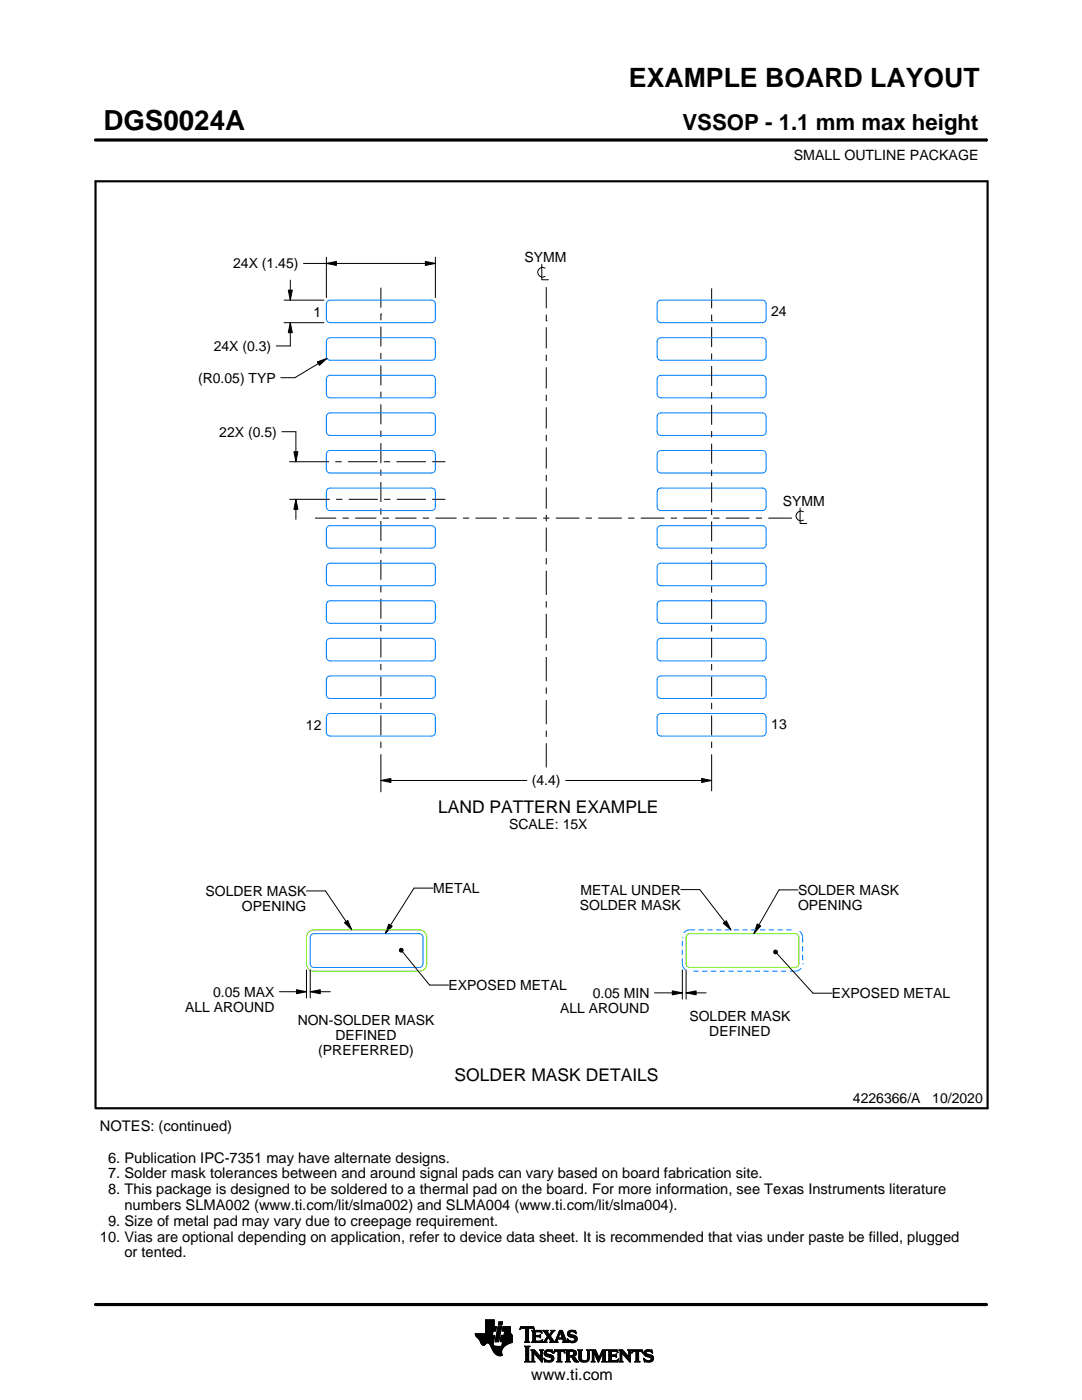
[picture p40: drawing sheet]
<svg xmlns="http://www.w3.org/2000/svg" width="216mm" height="279mm" viewBox="0 0 216 279" stroke-linecap="round" stroke-linejoin="round" font-family="sans-serif">
<defs><g id="words">
<text font-size="5.5" x="20.6" y="26">DGS0024A</text>
<text font-size="5.3" x="125.5" y="17.4">EXAMPLE BOARD LAYOUT</text>
<text font-size="4.4" x="136.2" y="26">VSSOP - 1.1 mm max height</text>
<g font-size="3.5">
<text x="87.4" y="162.3">LAND PATTERN EXAMPLE</text>
<text x="90.7" y="215.7">SOLDER MASK DETAILS</text>
</g>
<text font-size="3.2" x="106" y="275.3">www.ti.com</text>
<g font-size="2.9">
<text x="19.9" y="225.7">NOTES: (continued)</text>
<text x="21.6" y="232">6. Publication IPC-7351 may have alternate designs.</text>
<text x="21.6" y="235.2">7. Solder mask tolerances between and around signal pads can vary based on board fabrication site.</text>
<text x="21.6" y="238.3">8. This package is designed to be soldered to a thermal pad on the board. For more information, see Texas Instruments literature</text>
<text x="21.6" y="244.6">9. Size of metal pad may vary due to creepage requirement.</text>
<text x="24.8" y="241.5">numbers SLMA002 (www.ti.com/lit/slma002) and SLMA004 (www.ti.com/lit/slma004).</text>
<text x="19.9" y="247.8">10. Vias are optional depending on application, refer to device data sheet. It is recommended that vias under paste be filled, plugged</text>
<text x="24.8" y="250.9">or tented.</text>
</g>
<g font-size="2.8">
<text x="158.4" y="32">SMALL OUTLINE PACKAGE</text>
<text x="46.5" y="53.6">24X (1.45)</text>
<text x="104.7" y="52.3">SYMM</text>
<text x="62.6" y="63.2">1</text>
<text x="153.9" y="63.1">24</text>
<text x="42.6" y="70">24X (0.3)</text>
<text x="39.5" y="76.4">(R0.05) TYP</text>
<text x="43.8" y="87.2">22X (0.5)</text>
<text x="156.2" y="101">SYMM</text>
<text x="61.1" y="145.6">12</text>
<text x="153.9" y="145.4">13</text>
<text x="106.1" y="156.8">(4.4)</text>
<text x="101.6" y="165.4">SCALE: 15X</text>
<text x="41" y="178.8">SOLDER MASK</text>
<text x="86.4" y="178.2">METAL</text>
<text x="115.9" y="178.5">METAL UNDER</text>
<text x="159.2" y="178.6">SOLDER MASK</text>
<text x="48.3" y="181.8">OPENING</text>
<text x="115.7" y="181.5">SOLDER MASK</text>
<text x="159.2" y="181.6">OPENING</text>
<text x="89.5" y="197.6">EXPOSED METAL</text>
<text x="36.9" y="201.9">ALL AROUND</text>
<text x="42.5" y="198.9">0.05 MAX</text>
<text x="111.8" y="202.1">ALL AROUND</text>
<text x="118.3" y="199.1">0.05 MIN</text>
<text x="137.6" y="203.7">SOLDER MASK</text>
<text x="166" y="199.2">EXPOSED METAL</text>
<text x="59.4" y="204.6">NON-SOLDER MASK</text>
<text x="66.9" y="207.6">DEFINED</text>
<text x="141.5" y="206.7">DEFINED</text>
<text x="63.5" y="210.6">(PREFERRED)</text>
<text x="170.2" y="220.2">4226366/A</text>
<text x="186" y="220.2">10/2020</text>
</g>
</g></defs>
<g fill="none" stroke="#000" stroke-width=".2">
<path d="M19.1 27.9h177.7M196.8 27.7v.5M56.7 59.9h7.9M57.5 57.9h.8l-.4 2zM57.9 55.9v4M60.6 52.6h26.3M65.1 52.6l2-.4v.8zM65.1 51.3v8.1M76 57.4v4M84.9 52.2l2 .4-2 .4zM86.9 51.3v8.1M108.1 52.7v3.1h1.3"/>
<path d="M108.8 53.5a.98 .98 0 0 0-1.5 .8 .98 .98 0 0 0 1.5 .9M109 57.3v4.2M142 57.5v4M56.7 64.4h7.9M57.9 64.4l.4 2h-.8zM57.9 64.4v4.6h-2.8M63.3 72.2l1.9-.7-1.5 1.4zM65.2 71.5l-6.4 3.9h-2.8M76 62.7h.1M76 62.7v1.2M76 65.2v4M76 70.4v1.3"/>
<path d="M76 72.9v4M76 78.2v1.2M109 64h.1M109 62.8v1.2M109 65.3v4.2M109 70.8v1.2M109 73.3v4.2M109 78.8v1.2M142 64h.1M142 62.8v1.2M142 65.3v4M142 70.5v1.3"/>
<path d="M142 73v4M142 78.3v1.2M56.2 86.2h2.8v5.9M57.8 92.1h7.9M57.8 99.6h8M58.6 90.2h.8l-.4 1.9zM59 99.6l.4 2h-.8zM59 99.6v4.1M66.9 92.1h1.3M67.1 99.6h1.2M69.4 92.1h5.9M69.6 99.6h5.8"/>
<path d="M76 80.7v4M76 85.9v1.3M76 88.5v3.9M76 93.7v1.3M76 96.2v4M76.6 92.1h1.2M76.7 99.6h1.2M79.1 92.1h5.9M79.2 99.6h5.8M86.2 99.6h2.7M86.2 92.1h2.7M109 81.3v4.2"/>
<path d="M109 86.8v1.2M109 89.3v4.2M109 94.8v1.2M109 97.3v4.2M142 80.8v4M142 86v1.3M142 88.5v4M142 93.8v1.2M142 96.3v4M62.9 103.4h4.2M68.3 103.4h1.3M70.9 103.4h4.2"/>
<path d="M76 101.5v1.2M76 104v4M76 109.2v1.3M76 111.7v4M76 117v1.2M76 119.5v4M76.4 103.4h1.2M78.9 103.4h4.2M84.4 103.4h1.2M86.9 103.4h4.2M92.4 103.4h1.2M94.9 103.4h4.2"/>
<path d="M100.4 103.4h1.2M102.9 103.4h4.2M108.4 103.4h1.2M109 102.8v1.2M109 105.3v4.8M109 111.4v1.2M109 113.9v4.8M109 120v1.2M110.9 103.4h4.7M116.9 103.4h1.2M119.4 103.4h4.7M125.3 103.4h1.3"/>
<path d="M127.9 103.4h4.7M133.8 103.4h1.3M136.3 103.4h4.8M142 101.5v1.3M142 104v4M142 109.3v1.2M142 111.8v4M142 117v1.3M142 119.5v4M142.3 103.4h1.3M144.8 103.4h4.7M150.8 103.4h1.3"/>
<path d="M153.3 103.4h4.7M159.6 101.4v3.1h1.4M160.3 102.1a.98 .98 0 0 0-1.5 .9 .98 .98 0 0 0 1.5 .8M76 124.7v1.3M76 127.2v4M76 132.5v1.2M76 135v4M109 122.5v4.8M109 128.6v1.3M109 131.1v4.8M109 137.2v1.3M109 139.7v4.9"/>
<path d="M142 124.8v1.2M142 127.3v4M142 132.5v1.3M142 135v4M76 155.8l2-.4v.8zM76 140.3v1.2M76 142.8v4M76 148v1.3M76 150.5v7.6M76 155.8h29.1M109 145.8v1.3M109 148.3v4.9"/>
<path d="M112.9 155.8h29.1M140 155.4l2 .4-2 .4zM142 140.3v1.2M142 142.8v4M142 148v1.3M142 150.5v7.3M61.1 177.8h3.8l5.3 7.8M86.4 177.2h-3.8l-5.7 9.1M135.8 177.5h3.8l6.2 8.1M159.2 177.6h-3.8l-5 8.7M55.8 197.9h5.4M59.2 197.5l2 .4-2 .4z"/>
<path d="M61.2 193.6v5.6M61.9 197.9l2-.4v.8zM61.9 193.6v5.6M61.9 197.9h4M68.7 184.1l.7-.4 .8 1.9zM77.6 184.4l.7 .5-1.4 1.4zM79.7 189.5l.3-.3 .3 .1 .2 .3-.2 .3-.3 .1-.3-.2zM80.3 189.9l5.4 6.7h3.8M130.6 198.1h5.6M134.2 197.7l2 .4-2 .4zM136.2 193.6v5.8M136.9 198.1l2-.4v.8z"/>
<path d="M136.9 198.1h4M136.9 193.6v5.8M144.3 184.2l.6-.5 .9 1.9zM151.1 184.4l.7 .4-1.4 1.5zM154.4 189.8l.3-.2 .3 .1 .2 .3-.2 .3-.3 .1-.3-.2zM155 190.3l7.2 7.9h3.8M94.8 266.2h3.5M94.8 266.3h3.5M94.9 266.4h3.3M94.9 266.5h3.8l-.2 1.2M94.9 266.5h3.8M95 266.6h3.7"/>
<path d="M95 266.7h3.7M95.1 266.8h3.6M95.2 266.9h3.4M95.3 267h3.3M95.4 267.1h3.2M95.5 267.2h3.1M95.6 267.3h3M95.7 267.4h2.8M95.7 267.5h2.8M95.8 267.6h2.7M95.8 267.7h2.7M95.9 267.8h2.6"/>
<path d="M95.9 267.9h2.5M95.9 268h2.5M96 268h1.1M96 268.1h1M96.1 268.2h.8M96.1 268.3h.7M96.2 268.4h.6M96.3 268.4h.4M96.9 266.1h1.4M96.9 266h1.4M96.9 265.9h1.4M96.9 265.8h1.5"/>
<path d="M96.9 265.7h1.5M96.9 264.7l2.2 .1-.2 .9h-.5l-.2 .8M96.9 265.6h2M96.9 265.5h2M96.9 265.4h2M96.9 265.3h2.1M96.9 265.2h2.1M96.9 265.1h2.1M96.9 265h2.1M96.9 264.9h2.1M96.9 264.8h2.2M96.9 264.6h1.7"/>
<path d="M96.9 264.5h1.7M96.9 264.4h1.7M96.9 264.3h1.7M96.9 264.2h1.7M96.9 264.1h1.7M96.9 264h1.7M96.9 263.9h1.7M96.9 263.8h1.7M96.9 263.7h1.7M96.9 263.6h1.7M96.9 263.5h1.7M96.9 263.4h1.7"/>
<path d="M97.5 268h.9M97.6 268.1h.8M97.7 268.2h.7M97.7 268.3h.7M97.8 268.4h.6M97.9 268.5h.6M97.9 268.6h.7M98 268.7h1.1M98 268.8h2.6M98 268.8h2.5M98.1 268.9h2.3M98.1 269h2.3"/>
<path d="M98.1 269.1h2.2M98.2 269.2h2.1M98.2 269.2h2M98.2 269.3h2M98.3 269.4h1.9M98.3 269.5h1.8M98.4 269.6h1.7M98.4 268v.4l.3 .2 2 .1M98.5 269.7h1.6M98.5 267.7l-.1 .3M98.5 269.8h1.6M98.6 269.9h1.5"/>
<path d="M98.6 264.8v-1.4h-1.7v2.8h-2.1l.1 .3 .7 .8 .7 1.1 .3 .1 .6-.5 .4 .1 1 1.8 .8 .6h.8l-.1-1 .8-1M98.6 270h1.5M98.7 270h1.4M98.8 270.1h1.3M98.8 267.7h.7M98.8 267.6h.7M98.8 267.5h.7M98.9 270.2h1.2M98.9 267.4h.7M98.9 267.3h.7M98.9 267.2h.7M98.9 267.1h.7"/>
<path d="M98.9 267h.7M98.9 270.3h1.3M99 266.9h.6M99 266.9h.7M99 266.8h.7M99 266.7h.7M99 266.6h.7M99 266.5h.7M99.1 270.4h1.1M99.1 266.4h.7M99.1 266.3h.7M99.1 266.2h.7"/>
<path d="M99.1 266.1h.7M99.1 266h.7M99.2 265.9h.7M99.2 265.8h.7M99.2 270.4h1M99.2 265.7h.7M99.2 265.6h.7M99.2 265.5h.7M99.3 265.4h.6M99.3 265.4h.7M99.3 265.3h.7M99.3 265.2h.7"/>
<path d="M99.3 265.1h.7M99.3 265h.7M99.4 270.5h.8M99.4 264.9h.7M99.4 264.8h.7M99.4 264.8h.7l-.6 3h-.7zM99.4 264.5l.2-.7h.7l-.2 .7h-.7M99.5 264.4h.6M99.5 264.3h.7M99.5 264.2h.7M99.5 264.1h.7M99.5 264h.7"/>
<path d="M99.5 263.9h.7M99.6 263.8h.7M99.8 270.6h.1M99.8 267.7h2.4M99.8 267.6h2.4M99.8 267.5h2.4M99.9 267.4h2.3M99.9 267.3h2.3M99.9 267.2h2.3M99.9 267.1h2.3M99.9 267h2.3M99.9 266.9h2.3"/>
<path d="M100 266.9h2.2M100 266.8h2.2M100 266.7h2.2M100 266.6h2.2M100 266.5h2.2M100.1 268.6h.7M100.2 268.5h.7M100.2 268.4h.8M100.2 268.4h.9M100.2 268.3h1M100.2 268.2h1.2M100.2 265.6h1.6"/>
<path d="M100.2 268.1h1.4M100.2 265.5h1.6M100.2 268h1.6M100.3 265.4h1.5M100.3 268h1.7M100.3 267.9h1.9M100.3 265.3h1.5M100.3 267.8h1.9M100.3 265.2h1.5M100.3 265.1h1.5M100.3 265h1.5M100.4 264.9h1.4"/>
<path d="M100.4 264.8h1.4M100.6 266.5l.1-.8h-.5l.2-.9h1.4l.1 1.1 .3 .6v1.4l-1.3 .6M100.6 266.4h1.5M100.6 266.3h1.4M100.6 266.2h1.4M100.6 266.1h1.3M100.7 266h1.2M100.7 265.9h1.2M100.7 265.8h1.1M100.7 265.7h1.1M102.2 266.5h-2.2l-.2 1.1 .5 .2-.2 .9M103.7 265.3h.1"/>
<path d="M103.8 265.2h.2M103.8 265h2.8M103.8 264.9h2.7M103.9 264.8h2.6M104.7 267.8h1M104.7 271.8h1.1M104.7 268.7h1M104.8 267.7h.7M104.8 271.7h.8M104.9 265.2h.6M104.9 268.9h.6M104.9 267.6h.6"/>
<path d="M104.9 267.5l-.2 .3M104.9 267.5h.6M104.9 267.4h.6M104.9 267.3h.6M104.9 267.2h.6M104.9 267.1h.6M104.9 267h.6M104.9 266.8h.6M104.9 266.7h.6M104.9 266.6h.6M104.9 266.5h.6M104.9 266.4h.6"/>
<path d="M104.9 266.3h.6M104.9 266.2h.6M104.9 266.1h.6M104.9 265.9h.6M104.9 265.8h.6M104.9 265.7h.6M104.9 265.6h.6M104.9 265.5h.6M104.9 265.4h.6M104.9 265.3h.6M104.9 271.5h.6M104.9 269h.6"/>
<path d="M104.9 271.4h.6M104.9 271.4v-2.4l-.2-.4h1.1l-.3 .4v2.4M104.9 271.4l-.2 .4h1.1l-.3-.4M104.9 271.3h.6M104.9 271.2h.6M104.9 271.1h.6M104.9 271h.6M104.9 270.9h.6M104.9 270.8h.6M104.9 270.6h.6M104.9 270.5h.6M104.9 270.4h.6"/>
<path d="M104.9 270.3h.6M104.9 270.2h.6M104.9 270.1h.6M104.9 270h.6M104.9 269.9h.6M104.9 269.8h.6M104.9 269.6h.6M104.9 269.5h.6M104.9 269.4h.6M104.9 269.3h.6M104.9 269.2h.6M104.9 269.1h.6"/>
<path d="M105.5 267.5l.2 .3M105.5 267.5v-2.3l.7-.1 .4 .3-.1-.6h-2.6l-.1 .6 .4-.3 .7 .1v2.3M105.7 267.8h-1M105.9 271.8h.8M105.9 269.4h.8M106.1 269.5h.7M106.1 267.8h2M106.1 271.7h.5M106.2 269.6h.7M106.2 271.5h.3M106.2 265.6h1.8M106.2 269.8h.8"/>
<path d="M106.2 271.4h.3M106.2 271.4l-.3 .4h.8l-.2-.4M106.2 271.3h.3M106.2 271.2h.3M106.2 271.1h.3M106.2 271h.3M106.2 270.9h.3M106.2 270.8h.3M106.2 270.6h.3M106.2 270.5h.3M106.2 270.4h.3M106.2 270.3h.3"/>
<path d="M106.2 270.2h.3M106.2 270.1h.3M106.2 270h1M106.2 269.9h.9M106.2 269.8v1.6M106.2 269.8l-.3-.4h.8l1.2 1.4M106.3 267.7h1.8M106.3 265.7h1.8M106.3 267.6h.6M106.3 265.8h.6M106.3 267.5l-.2 .3M106.3 267.5h.5"/>
<path d="M106.3 267.4h.5M106.3 267.3h.5M106.3 267.2h.5M106.3 267.1h.5M106.3 267h.5M106.3 266.8h.5M106.3 266.7h1.6M106.3 266.6h1.6M106.3 266.5h.5M106.3 266.4h.5M106.3 266.3h.5M106.3 266.2h.5"/>
<path d="M106.3 266.1h.5M106.3 265.9h.5M106.4 265.2h.2M106.5 270h.1M106.5 270v1.4M106.5 265.3h.1M106.6 270.1h.7M106.7 270.2h.7M106.8 270.3h.7M106.8 265.9l.2-.1h.6l.6 .2-.2-.5h-1.9l.2 .3v1.7M106.8 265.9v.6h.8l.3-.2v.7M106.9 270.4h.7"/>
<path d="M107 270.5h.7M107.1 270.6h.7M107.2 270.8h1M107.3 270.9h.9M107.4 271h.8M107.5 271.1h.7M107.6 271.2h.6M107.6 266.5h.3M107.7 271.3h.5M107.7 269.4h.7M107.7 266.8h.2M107.7 267.6h.5"/>
<path d="M107.8 266.4h.1M107.8 271.4h.4M107.8 267h.1M107.8 265.8h.3M107.8 269.5h.5M107.9 271.5h.3M107.9 269.6h.3M107.9 267l-.3-.2h-.8l.1 .8h.9l.5-.2M107.9 269.8h.3M107.9 270.6h.3M107.9 270.5h.3M107.9 270.4h.3"/>
<path d="M107.9 270.3h.3M107.9 270.2h.3M107.9 270.1h.3M107.9 270h.3M107.9 269.9h.3M107.9 269.8v1M107.9 269.8l-.2-.4h.7l-.2 .4M108 271.7h.2M108 265.9h.1M108 267.5h.2M108.1 271.8h.1M108.1 266.1h.1"/>
<path d="M108.2 267.4h.1M108.2 269.8v2.1l-1.7-1.9M108.2 267.8h.9M108.3 267.4l-.2 .5-2-.1M108.3 265.6h1M108.5 267.7h.5M108.5 271.1l.8 .4h.5l.2-.1-.1-.4-1-.4-.3-.3 .1-.7 .7-.2 .6 .1 .2-.1 .1 .6-.9-.3-.3 .1-.1 .3 1.3 .4 .2 .6M108.5 271.1h.1M108.5 265.7h.7M108.5 271.2h.2M108.6 271.3h.2M108.6 270.1h.4"/>
<path d="M108.6 270h.4M108.6 270.2h.6M108.6 267.6h.4M108.6 271.4h.4M108.6 269.9h.4M108.6 270.3h1M108.6 265.8h.7M108.6 271.5h.8M108.6 269.8h.5M108.7 271.7h1.5M108.7 270.4h1.3M108.7 267.5h.3"/>
<path d="M108.7 271.8h.1M108.7 265.9h.6M108.7 269.6h1.5M108.8 267.4h.3M108.8 270.5h1.5M108.8 266.1h.6M108.8 269.5h1.4M108.8 267.3h.4M108.9 266.2h.6M108.9 267.2h.4M108.9 266.3h.6M108.9 270.6h1.5"/>
<path d="M109 267.1h.3M109 266.4h1M109.1 271.8h.9M109.1 269.4h.7M109.1 267h.9M109.1 266.5h.8M109.1 267.8h-.9M109.2 266.8h.8M109.2 266.6h.6M109.2 266.7h.7M109.2 266.7l-.6 .9-.4 .2M109.3 270.8h1.1"/>
<path d="M109.5 267.1h.6M109.6 267.2h.6M109.7 271.5h.7M109.7 267.3h.6M109.7 267.8l.2-.2-.5-.7-.4 .8 .1 .1M109.7 267.8h1.6M109.7 266.3h.4M109.7 267.4h.6M109.8 270.9h.7M109.8 266.2h.3M109.8 266.6l.9 1.2 1-2.3h.5l.8 2.1 .3 .2M109.8 267.5h.6"/>
<path d="M109.9 266.1h.3M109.9 269.8h.4M109.9 267.6h.6M109.9 267.7h.7M109.9 271.4h.5M109.9 265.9h.4M110 271h.5M110 265.6h.7M110 265.9l-.4 .5-.4-.6 .2-.3h-1.1l.9 1.2M110 265.9l.1-.2-.2-.2h.8l-.9 1.1M110 271.3h.5M110 265.8h.4"/>
<path d="M110 271.1h.5M110 271.2h.5M110.1 269.4h.1M110.1 265.7h.4M110.1 269.9h.2M110.2 270h.1M110.5 270h.1M110.5 269.9h.2M110.5 271.1l-.2 .5-.8 .3-.6-.2-.2 .1-.2-.7M110.5 269.8h.3M110.6 269.6h2.1M110.6 269.5h2"/>
<path d="M110.6 269.4h2M110.7 267.7h.5M110.8 267.6h.4M110.9 267.5h.3M110.9 267.4h.3M111 267.3h.3M111 267.2h1.8M111 267.1h1.8M111.1 267h.3M111.1 271.8h1M111.1 266.8h.4M111.2 266.7h.3"/>
<path d="M111.2 267.5l.1-.2h1l.1 .2M111.2 267.5v.3h.1M111.2 266.6h.3M111.3 266.5h.3M111.3 271.7h.6M111.3 266.4h.3M111.3 271.5h.6M111.3 267.8h-1.6M111.3 269.8h.6M111.4 266.3h.3M111.4 271.4h.5M111.4 271.4l-.1-1.7h-.4l-.4 .4 .2-.7h1.9l.1 .7-.3-.4h-.5v1.7"/>
<path d="M111.4 270.5h.5M111.4 270.4h.5M111.4 270.3h.5M111.4 270.2h.5M111.4 270.1h.5M111.4 270h.5M111.4 269.9h.5M111.4 271.4l-.3 .4h1l-.2-.4M111.4 271.3h.5M111.4 271.2h.5M111.4 271.1h.5M111.4 271h.5"/>
<path d="M111.4 270.9h.5M111.4 270.8h.5M111.4 270.6h.5M111.4 266.2h.3M111.4 266.1h.4M111.5 265.9h.9M111.5 265.8h.8M111.6 265.7h.7M111.6 265.6h.6M111.8 265.9l.4 1.1h-.8zM111.9 266.1h.5M111.9 266.2h.5"/>
<path d="M111.9 266.3h.6M112 266.4h.5M112 266.5h.6M112.1 266.6h.5M112.1 266.7h.6M112.1 266.8h.6M112.2 267h.5M112.2 267.8h1.1M112.3 267.3h.6M112.3 267.4h.6M112.4 267.5h.6M112.4 267.5v.3h-.2"/>
<path d="M112.4 269.8h.3M112.4 267.6h.6M112.4 267.7h.7M112.6 269.9h.1M112.6 270h.2M112.8 271.8h1M112.8 269.4h1.6M113 269.5h1.7M113 271.7h.7M113 269.6h1.9M113 271.5h.6M113 269.8h.6"/>
<path d="M113 271.4h.6M113 271.4l-.2 .4h1l-.2-.4M113 271.3h.6M113 271.2h.6M113 271.1h.6M113 271h.6M113 270.9h.6M113 270.8h1.5M113 270.6h1.6M113 270.5h1.8M113 270.4h.6M113 270.3h.6"/>
<path d="M113 270.2h.6M113 270.1h.6M113 270h.6M113 269.9h.6M113 269.8v1.6M113 269.8l-.2-.4h1.4l.6 .2 .2 .3v.4l-.2 .3-.4 .1M113.2 267.3h.2M113.2 267.4h.3M113.2 266.2h.5M113.2 266.3h.6M113.2 266.1h.5M113.3 267.5h.3"/>
<path d="M113.3 267.8h-1.1M113.3 266.4h.9M113.3 265.9h.4M113.3 267.6h.6M113.3 266.5h1.3M113.3 267.7h1.6M113.3 265.8h.5M113.3 267.8h.2M113.4 266.6h1.5M113.4 265.7h1.5M113.4 265.7l.5-.2 .7 .1 .2-.1 .1 .7-.7-.4h-.4l-.1 .3 .1 .2 .9 .2 .4 .3 .1 .5-.3 .5-.6 .2-.7-.2-.2 .1-.2-.7 .9 .5 .5-.1 .1-.3-.2-.3-1.1-.4-.2-.4zM113.5 266.7h1.5"/>
<path d="M113.5 265.6h1.4M113.6 271.4v-.6h.4l.7 1h.8M113.6 269.9l.1-.2 .7 .2v.4l-.4 .2M113.6 269.9v.6M113.7 267.8h1.1M113.8 266.8h1.3M113.8 265.5h.6M114 268h.4M114.1 270.9h.6M114.2 271h.6M114.2 271.1h.7M114.3 271.2h.6"/>
<path d="M114.3 267h.8M114.3 269.8h.7M114.3 270.4h.6M114.4 271.3h.6M114.4 270.7l1.1 1.1M114.4 270.7h.1M114.4 271.4h.7M114.4 269.9h.6M114.4 270.3h.6M114.5 267.6h.5M114.5 270.2h.5M114.5 270h.5"/>
<path d="M114.5 265.8h.4M114.5 270.1h.5M114.5 271.5h.7M114.6 271.7h.7M114.6 267.1h.6M114.6 267.5h.5M114.7 267.2h.5M114.7 267.4h.5M114.7 265.9h.3M114.7 267.3h.5M114.7 271.8h.8M114.8 266.1h.2"/>
<path d="M114.9 266.2h.1M115.3 269.4h.9M115.4 269.5h.7M115.5 269.6h.5M115.5 269.8h.5M115.5 269.8v1.4l.4 .5 .6 .2 .7-.1 .3-.3 .1-.5M115.5 271h.5M115.5 270.9h.5M115.5 270.8h.5M115.5 270.6h.5M115.5 270.5h.5M115.5 270.4h.5"/>
<path d="M115.5 270.3h.5M115.5 270.2h.5M115.5 270.1h.5M115.5 270h.5M115.5 269.9h.5M115.5 269.8l-.2-.4h.9l-.2 .4M115.5 271.1h.5M115.5 271.2h.5M115.5 271.3h.6M115.6 271.4h.6M115.7 271.5h.8M115.8 271.7h1.5"/>
<path d="M116 271l.2 .4 .5 .2 .4-.2 .2-.4M116 269.8v1.2M116 271.8h1.1M116.8 271.5h.6M117 269.4h.8M117.1 271.4h.4M117.2 269.5h.5M117.2 271.3h.4M117.2 269.6h.4M117.2 271.2h.4M117.2 271.1h.4M117.3 269.8h.3"/>
<path d="M117.3 271h.3M117.3 270.9h.3M117.3 270.8h.3M117.3 270.6h.3M117.3 270.5h.3M117.3 270.4h.3M117.3 270.3h.3M117.3 270.2h.3M117.3 270.1h.3M117.3 270h.3M117.3 269.9h.3M117.6 269.8l.2-.4h-.8l.2 .3 .1 1.3"/>
<path d="M117.6 269.8v1.2M118 271.8h.7M118 269.4h.8M118.1 269.5h.8M118.1 271.7h.5M118.2 269.6h.7M118.2 271.5h.3M118.2 269.8h.8M118.2 271.4h.3M118.2 269.8l-.2-.4h.8l.7 1.6 .7-1.6h.9l-.3 .4M118.2 271.4l-.2 .4h.7l-.2-.4M118.2 271.3h.3"/>
<path d="M118.2 271.2h.3M118.2 271.1h.3M118.2 271h.3M118.2 270.9h.3M118.2 270.8h.3M118.2 270.6h.3M118.2 270.5h.3M118.2 270.4h.3M118.2 270.3h.3M118.2 270.2h.3M118.2 270.1h.3M118.2 270h.9"/>
<path d="M118.2 269.9h.8M118.2 269.8v1.6M118.6 270.1h.5M118.6 270.2h.6M118.7 270.3h.5M118.7 270.4h.6M118.8 270.5h.5M118.8 270.6h.6M118.9 270.8h.5M118.9 270.9h.6M119 271h.8M119 271.1h.8"/>
<path d="M119.1 271.2h.6M119.1 271.3h.6M119.2 271.4h.4M119.2 271.5h.4M119.3 271.7h.2M119.3 271.8h.2M119.6 270.9h.3M119.6 270.8h.3M119.7 270.6h.3M119.7 270.5h.3M119.8 270.4h.3M119.8 270.3h.3"/>
<path d="M119.9 270.2h.3M119.9 270.1h.3M120 270h.8M120 269.9h.8M120 269.8h.8M120.1 271.8h1M120.1 269.6h.7M120.1 269.5h.8M120.2 269.4h.9M120.2 271.7h.7M120.3 271.5h.5M120.3 271.4h.5"/>
<path d="M120.3 271.4l-.2 .4h1l-.3-.4M120.3 271.4v-1.5l-.9 2-.9-2v1.5M120.3 271.3h.5M120.3 271.2h.5M120.3 271.1h.5M120.3 271h.5M120.3 270.9h.5M120.3 270.8h.5M120.3 270.6h.5M120.3 270.5h.5M120.3 270.4h.5M120.3 270.3h.5"/>
<path d="M120.3 270.2h.5M120.3 270.1h.5M120.8 269.8v1.6M121.2 271.8h2M121.2 269.4h1.9M121.4 269.5h1.8M121.4 271.7h1.9M121.5 269.6h1.7M121.5 271.5h1.8M121.5 269.8h.5M121.5 271.4h.5M121.5 269.8l-.3-.4h1.9l.2 .6"/>
<path d="M121.5 269.9h.5M121.5 269.8v1.6M121.5 271.3h.5M121.5 271.2h.5M121.5 271.1h.5M121.5 271h.5M121.5 270.9h.5M121.5 270.8h.5M121.5 270.6h1.5M121.5 270.5h1.5M121.5 270.4h1.5M121.5 270.3h.5"/>
<path d="M121.5 270.2h.5M121.5 270.1h.5M121.5 270h.5M122.6 270.4l.4-.2v.7l-.2-.2h-.8v.7l.2 .1M122.9 270.8h.1M122.9 270.3h.1M123 269.8h.3M123.1 271.4h.3M123.2 269.9h.1M123.3 270h.1M123.3 270l-.4-.3h-.8l-.1 .7M123.3 271.3h.1"/>
<path d="M123.4 271.2h.1M123.4 271.2l-.2 .6h-2l.3-.4M123.4 271.2l-.3 .3h-.4M123.5 271.8h.8M123.5 269.4h.7M123.6 269.5h.7M123.7 271.7h.5M123.7 269.6h.7M123.7 271.5h.4M123.7 269.8h.8M123.7 271.4h.4M123.7 271.4l-.2 .4h.8l-.2-.4"/>
<path d="M123.7 271.3h.4M123.7 271.2h.4M123.7 271.1h.4M123.7 271h.4M123.7 270.9h.4M123.7 270.8h.4M123.7 270.6h.4M123.7 270.5h.4M123.7 270.4h.4M123.7 270.3h.4M123.7 270.2h.4M123.7 270.1h.4"/>
<path d="M123.7 270h1M123.7 269.9h.9M123.7 269.8v1.6M123.7 269.8l-.2-.4h.7l1.2 1.4 .1-1M124.1 270v1.4M124.1 270h.1M124.2 270.1h.6M124.2 270.2h.7M124.3 270.3h.7M124.4 270.4h.7M124.5 270.5h.7M124.6 270.6h.7"/>
<path d="M124.7 270.8h1.1M124.8 270.9h1M124.9 271h.9M125 271.1h.8M125.1 271.2h.7M125.2 271.3h.6M125.2 269.4h.8M125.3 271.4h.5M125.4 269.5h.5M125.4 271.5h.4M125.4 269.6h.4M125.5 269.8h.3"/>
<path d="M125.5 269.8l-.3-.4h.8l-.2 .4M125.5 270.4h.3M125.5 270.3h.3M125.5 270.2h.3M125.5 270.1h.3M125.5 270h.3M125.5 269.9h.3M125.5 270.6h.3M125.5 270.5h.3M125.5 271.7h.3M125.6 271.8h.2M125.8 269.8v2.1l-1.7-1.9"/>
<path d="M126 270h.1M126.1 269.9h.1M126.1 269.8h.3M126.1 269.6h2.1M126.2 269.5h2M126.2 269.4h2M126.6 271.8h1.1M126.9 271.7h.6M126.9 271.5h.5M126.9 269.8h.5M126.9 271.4h.5M126.9 271.4v-1.7h-.5l-.3 .4 .1-.7h1.9l.2 .7-.4-.4h-.5v1.7"/>
<path d="M126.9 270.5h.5M126.9 270.4h.5M126.9 270.3h.5M126.9 270.2h.5M126.9 270.1h.5M126.9 270h.5M126.9 269.9h.5M126.9 271.4l-.3 .4h1.1l-.3-.4M126.9 271.3h.5M126.9 271.2h.5M126.9 271.1h.5M126.9 271h.5"/>
<path d="M126.9 270.9h.5M126.9 270.8h.5M126.9 270.6h.5M128 269.8h.3M128.1 269.9h.2M128.2 270h.1M128.4 271.1h.1M128.4 271.2h.2M128.5 271.3h.2M128.5 270.1h.4M128.5 270h.4M128.5 270.2h.6"/>
<path d="M128.5 271.4h.4M128.5 269.9h.4M128.5 270.3h1M128.5 271.5h.8M128.5 269.8h.5M128.6 271.7h1.5M128.6 270.4h1.3M128.6 271.8h.1M128.6 269.6h1.5M128.7 270.5h1.5M128.7 269.5h1.4M128.8 270.6h1.5"/>
<path d="M128.9 271.8h1M129 269.4h.7M129.1 270.8l-.6-.4 .1-.7 .5-.3 .8 .1 .2-.1 .1 .7-.8-.4-.4 .1-.1 .2 1.3 .5 .2 .6M129.1 270.8l.7 .2v.4l-.6 .1-.8-.4M129.2 270.8h1.1M129.6 271.5h.7M129.6 270.9h.8M129.8 269.8h.4M129.8 271.4h.5M129.9 271h.5M129.9 271.3h.5M129.9 271.1h.5"/>
<path d="M129.9 271.2h.5M129.9 269.4h.2M130 269.9h.2M130.1 270h.1M130.4 271.1l-.3 .5-.7 .3-.6-.2-.2 .1-.2-.7"/>
</g>
<g fill="#000">
<path d="M57.5 57.9h.8l-.4 2zM65.1 52.6l2-.4v.8zM84.9 52.2l2 .4-2 .4zM57.9 64.4l.4 2h-.8zM63.3 72.2l1.9-.7-1.5 1.4zM58.6 90.2h.8l-.4 1.9zM59 99.6l.4 2h-.8zM76 155.8l2-.4v.8zM140 155.4l2 .4-2 .4zM59.2 197.5l2 .4-2 .4zM61.9 197.9l2-.4v.8zM68.7 184.1l.7-.4 .8 1.9z"/>
<path d="M77.6 184.4l.7 .5-1.4 1.4zM79.7 189.5l.3-.3 .3 .1 .2 .3-.2 .3-.3 .1-.3-.2zM134.2 197.7l2 .4-2 .4zM136.9 198.1l2-.4v.8zM144.3 184.2l.6-.5 .9 1.9zM151.1 184.4l.7 .4-1.4 1.5zM154.4 189.8l.3-.2 .3 .1 .2 .3-.2 .3-.3 .1-.3-.2z"/>
</g>
<path d="M19.1 36.2h178v185h-178z" fill="none" stroke="#000" stroke-width=".43"/>
<path d="M19 27.9h177.8M19 260.3h177.8" fill="none" stroke="#000" stroke-width=".63"/>
<g fill="none" stroke="#0080ff" stroke-width=".2">
<path d="M65.3 60.1l.6-.2h20.2a.75 .75 0 0 1 .8 .7v3.1a.75 .75 0 0 1-.8 .7h-20.2a.75 .75 0 0 1-.8-.8v-2.9zM65.3 67.6l.6-.2h20.2a.75 .75 0 0 1 .8 .8v2.9a.75 .75 0 0 1-.8 .8h-20.2a.75 .75 0 0 1-.8-.7v-3zM65.3 75.1l.6-.2h20.2a.75 .75 0 0 1 .8 .7v3.1a.75 .75 0 0 1-.8 .7h-20.2a.75 .75 0 0 1-.8-.7v-3.1zM131.3 75.1l.6-.2h20.2a.75 .75 0 0 1 .8 .7v3.1a.75 .75 0 0 1-.8 .7h-20.2a.75 .75 0 0 1-.8-.7v-3.1zM131.3 67.6l.6-.2h20.2a.75 .75 0 0 1 .8 .7v3a.75 .75 0 0 1-.8 .8h-20.2a.75 .75 0 0 1-.8-.7v-3zM131.3 60.1l.6-.2h20.2a.75 .75 0 0 1 .8 .8v3a.75 .75 0 0 1-.8 .7h-20.2a.75 .75 0 0 1-.8-.8v-2.9zM65.3 82.6l.6-.2h20.2a.75 .75 0 0 1 .8 .7v3a.75 .75 0 0 1-.8 .8h-20.2a.75 .75 0 0 1-.8-.8v-2.9zM65.3 90.1l.6-.2h20.2a.75 .75 0 0 1 .8 .7v3.1a.75 .75 0 0 1-.8 .7h-20.2a.75 .75 0 0 1-.8-.8v-2.9zM65.3 97.6l.6-.2h20.2a.75 .75 0 0 1 .8 .7v3a.75 .75 0 0 1-.8 .8h-20.2a.75 .75 0 0 1-.8-.8v-2.9zM131.3 90.1l.6-.2h20.2a.75 .75 0 0 1 .8 .7v3.1a.75 .75 0 0 1-.8 .7h-20.2a.75 .75 0 0 1-.8-.8v-2.9zM131.3 82.6l.6-.2h20.2a.75 .75 0 0 1 .8 .8v2.9a.75 .75 0 0 1-.8 .8h-20.2a.75 .75 0 0 1-.8-.8v-2.9zM131.3 97.6l.6-.2h20.2a.75 .75 0 0 1 .8 .8v2.9a.75 .75 0 0 1-.8 .8h-20.2a.75 .75 0 0 1-.8-.8v-2.9z"/>
<path d="M65.3 105.1l.6-.2h20.2a.75 .75 0 0 1 .8 .7v3a.75 .75 0 0 1-.8 .8h-20.2a.75 .75 0 0 1-.8-.7v-3.1zM65.3 112.6l.6-.2h20.2a.75 .75 0 0 1 .8 .7v3a.75 .75 0 0 1-.8 .8h-20.2a.75 .75 0 0 1-.8-.7v-3zM131.3 112.6l.6-.2h20.2a.75 .75 0 0 1 .8 .7v3a.75 .75 0 0 1-.8 .8h-20.2a.75 .75 0 0 1-.8-.7v-3zM131.3 105.1l.6-.2h20.2a.75 .75 0 0 1 .8 .7v3a.75 .75 0 0 1-.8 .8h-20.2a.75 .75 0 0 1-.8-.7v-3.1zM65.3 135.1l.6-.2h20.2a.75 .75 0 0 1 .8 .7v3a.75 .75 0 0 1-.8 .8h-20.2a.75 .75 0 0 1-.8-.7v-3zM65.3 127.6l.6-.2h20.2a.75 .75 0 0 1 .8 .7v3.1a.75 .75 0 0 1-.8 .7h-20.2a.75 .75 0 0 1-.8-.7v-3zM65.3 120.1l.6-.2h20.2a.75 .75 0 0 1 .8 .7v3a.75 .75 0 0 1-.8 .8h-20.2a.75 .75 0 0 1-.8-.7v-3.1zM131.3 135.1l.6-.2h20.2a.75 .75 0 0 1 .8 .8v2.9a.75 .75 0 0 1-.8 .8h-20.2a.75 .75 0 0 1-.8-.8v-2.9zM131.3 127.6l.6-.2h20.2a.75 .75 0 0 1 .8 .8v3a.75 .75 0 0 1-.8 .7h-20.2a.75 .75 0 0 1-.8-.7v-3zM131.3 120.1l.6-.2h20.2a.75 .75 0 0 1 .8 .8v2.9a.75 .75 0 0 1-.8 .8h-20.2a.75 .75 0 0 1-.8-.8v-3zM65.3 142.6l.6-.2h20.2a.75 .75 0 0 1 .8 .7v3.1a.75 .75 0 0 1-.8 .7h-20.2a.75 .75 0 0 1-.8-.7v-3.1zM131.3 142.6l.6-.2h20.2a.75 .75 0 0 1 .8 .7v3.1a.75 .75 0 0 1-.8 .7h-20.2a.75 .75 0 0 1-.8-.7v-3.1z"/>
<path d="M62.1 186.5l.6-.2h21a.75 .75 0 0 1 .7 .8v5.2a.75 .75 0 0 1-.7 .8h-21a.75 .75 0 0 1-.8-.8v-5.2zM136.2 187.1h.1M136.2 191.3v1.4l.6 .8M136.2 187.8v1M136.2 189.5v1.1M137.7 193.8h.1M138.4 193.8h1M138.7 185.6h-1.4l-.9 .6M139.4 185.6h1.1M140.1 193.8h1.1M141.2 185.6h1M141.9 193.8h1"/>
<path d="M142.9 185.6h1.1M143.6 193.8h1.1M144.7 185.6h1M145.4 193.8h1M146.4 185.6h1.1M147.1 193.8h1.1M148.2 185.6h1M148.9 193.8h1M149.9 185.6h1.1M150.6 193.8h1.1M151.7 185.6h1M152.4 193.8h1"/>
<path d="M153.4 185.6h1.1M154.1 193.8h1.1M155.2 185.6h1M155.9 193.8h1M156.9 185.6h1.1M158.7 185.6h.1M159.5 185.9l.6 .8 .1 1.4M159.9 193.2l-.9 .6h-1.4M160.2 192.3h.1M160.2 188.8v1.1M160.2 190.6v1"/>
</g>
<path d="M61.8 185.9l.9-.3h21a1.5 1.5 0 0 1 1.5 1.5v5.2a1.5 1.5 0 0 1-1.5 1.5h-21a1.5 1.5 0 0 1-1.5-1.5v-5.2v-.5zM137.1 186.5l.6-.2h21a.75 .75 0 0 1 .7 .8v5.2a.75 .75 0 0 1-.7 .8h-21.2l-.5-.4-.1-.4v-5.2z" fill="none" stroke="#6ef200" stroke-width=".2"/>
<use href="#words"/>
</svg>
